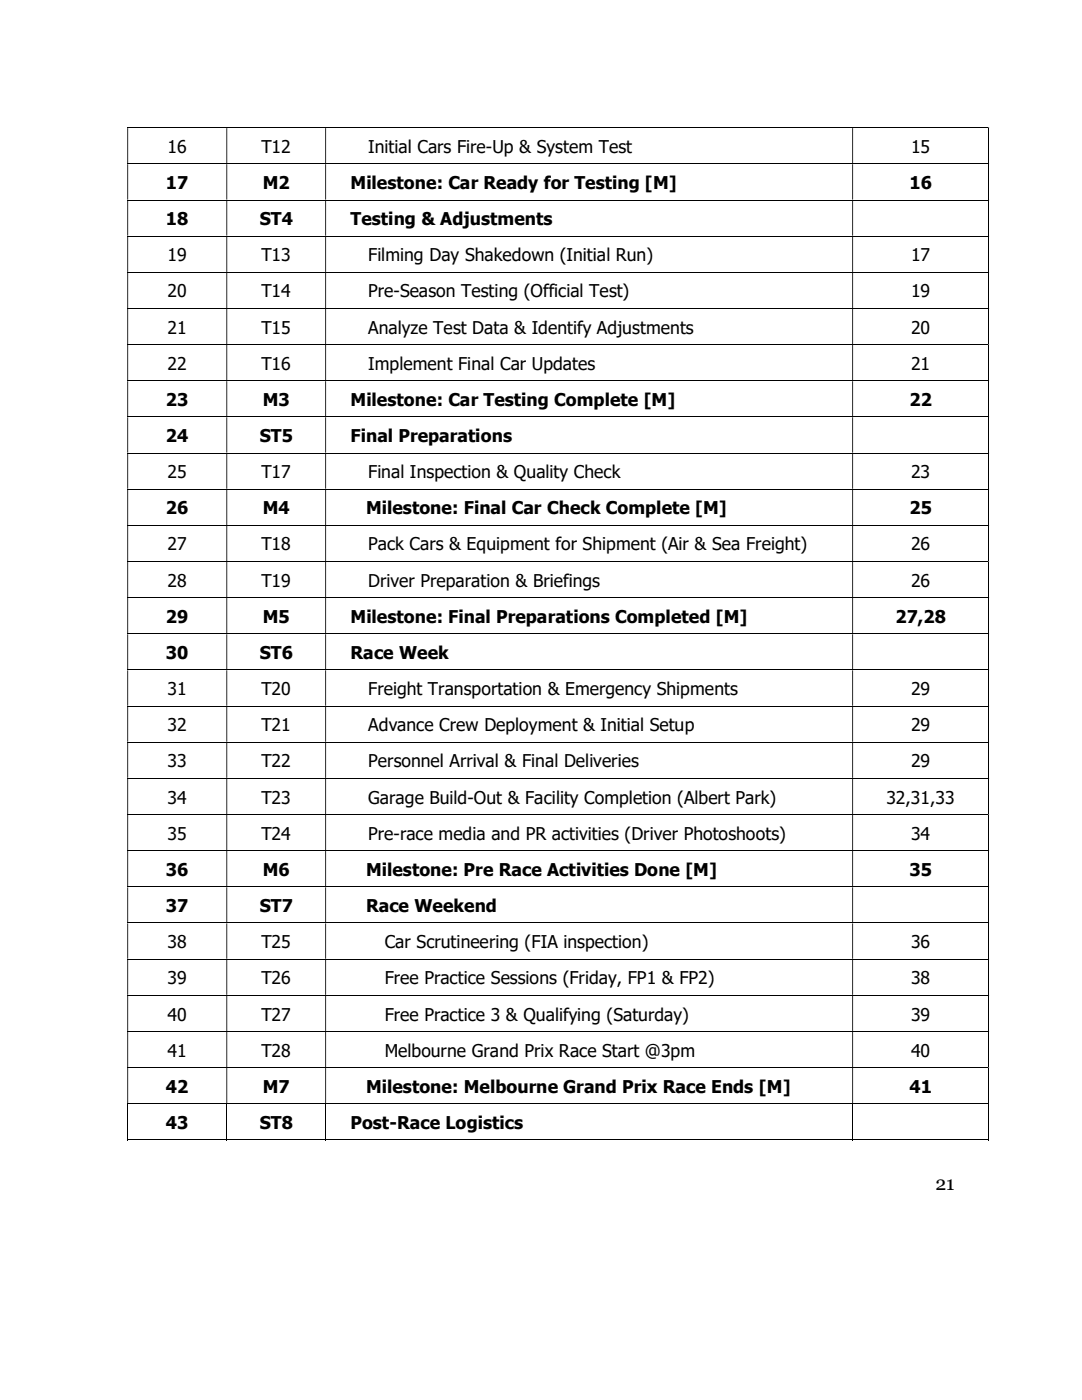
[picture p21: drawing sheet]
<svg xmlns="http://www.w3.org/2000/svg" width="216mm" height="279mm" viewBox="0 0 216 279" stroke-linecap="round" stroke-linejoin="round" font-family="sans-serif">
<defs><g id="words">
<text font-size="3.9" x="186.6" y="237.6">21</text>
<g font-size="3.5">
<text x="33.4" y="30.5">16</text>
<text x="52.2" y="30.5">T12</text>
<text x="73.5" y="30.5">Initial Cars Fire-Up &amp; System Test</text>
<text x="181.8" y="30.5">15</text>
<text x="33.1" y="37.7">17</text>
<text x="52.5" y="37.7">M2</text>
<text x="70" y="37.7">Milestone: Car Ready for Testing [M]</text>
<text x="181.5" y="37.7">16</text>
<text x="33.1" y="44.9">18</text>
<text x="51.8" y="44.9">ST4</text>
<text x="69.9" y="44.9">Testing &amp; Adjustments</text>
<text x="33.4" y="52.2">19</text>
<text x="52.2" y="52.2">T13</text>
<text x="73.5" y="52.2">Filming Day Shakedown (Initial Run)</text>
<text x="181.8" y="52.2">17</text>
<text x="33.4" y="59.4">20</text>
<text x="52.2" y="59.4">T14</text>
<text x="73.5" y="59.4">Pre-Season Testing (Official Test)</text>
<text x="181.8" y="59.4">19</text>
<text x="33.4" y="66.6">21</text>
<text x="52.2" y="66.6">T15</text>
<text x="73.5" y="66.6">Analyze Test Data &amp; Identify Adjustments</text>
<text x="181.8" y="66.6">20</text>
<text x="33.4" y="73.8">22</text>
<text x="52.2" y="73.8">T16</text>
<text x="73.5" y="73.8">Implement Final Car Updates</text>
<text x="181.8" y="73.8">21</text>
<text x="33.1" y="81">23</text>
<text x="52.5" y="81">M3</text>
<text x="70" y="81">Milestone: Car Testing Complete [M]</text>
<text x="181.5" y="81">22</text>
<text x="33.1" y="88.2">24</text>
<text x="51.8" y="88.2">ST5</text>
<text x="70" y="88.2">Final Preparations</text>
<text x="33.4" y="95.4">25</text>
<text x="52.2" y="95.4">T17</text>
<text x="73.5" y="95.4">Final Inspection &amp; Quality Check</text>
<text x="181.8" y="95.4">23</text>
<text x="33.1" y="102.7">26</text>
<text x="52.5" y="102.7">M4</text>
<text x="73.1" y="102.7">Milestone: Final Car Check Complete [M]</text>
<text x="181.5" y="102.7">25</text>
<text x="33.4" y="109.9">27</text>
<text x="52.2" y="109.9">T18</text>
<text x="73.5" y="109.9">Pack Cars &amp; Equipment for Shipment (Air &amp; Sea Freight)</text>
<text x="181.8" y="109.9">26</text>
<text x="33.4" y="117.1">28</text>
<text x="52.2" y="117.1">T19</text>
<text x="73.5" y="117.1">Driver Preparation &amp; Briefings</text>
<text x="181.8" y="117.1">26</text>
<text x="33.1" y="124.3">29</text>
<text x="52.5" y="124.3">M5</text>
<text x="70" y="124.3">Milestone: Final Preparations Completed [M]</text>
<text x="178.7" y="124.3">27,28</text>
<text x="33.1" y="131.5">30</text>
<text x="51.8" y="131.5">ST6</text>
<text x="70" y="131.5">Race Week</text>
<text x="33.4" y="138.7">31</text>
<text x="52.2" y="138.7">T20</text>
<text x="73.5" y="138.7">Freight Transportation &amp; Emergency Shipments</text>
<text x="181.8" y="138.7">29</text>
<text x="33.4" y="145.9">32</text>
<text x="52.2" y="145.9">T21</text>
<text x="73.5" y="145.9">Advance Crew Deployment &amp; Initial Setup</text>
<text x="181.8" y="145.9">29</text>
<text x="33.4" y="153.2">33</text>
<text x="52.2" y="153.2">T22</text>
<text x="73.5" y="153.2">Personnel Arrival &amp; Final Deliveries</text>
<text x="181.8" y="153.2">29</text>
<text x="33.4" y="160.4">34</text>
<text x="52.2" y="160.4">T23</text>
<text x="73.5" y="160.4">Garage Build-Out &amp; Facility Completion (Albert Park)</text>
<text x="176.9" y="160.4">32,31,33</text>
<text x="33.4" y="167.6">35</text>
<text x="52.2" y="167.6">T24</text>
<text x="73.5" y="167.6">Pre-race media and PR activities (Driver Photoshoots)</text>
<text x="181.8" y="167.6">34</text>
<text x="33.1" y="174.8">36</text>
<text x="52.5" y="174.8">M6</text>
<text x="73.1" y="174.8">Milestone: Pre Race Activities Done [M]</text>
<text x="181.5" y="174.8">35</text>
<text x="33.1" y="182">37</text>
<text x="51.8" y="182">ST7</text>
<text x="73.1" y="182">Race Weekend</text>
<text x="33.4" y="189.2">38</text>
<text x="52.2" y="189.2">T25</text>
<text x="76.8" y="189.2">Car Scrutineering (FIA inspection)</text>
<text x="181.8" y="189.2">36</text>
<text x="33.4" y="196.4">39</text>
<text x="52.2" y="196.4">T26</text>
<text x="76.8" y="196.4">Free Practice Sessions (Friday, FP1 &amp; FP2)</text>
<text x="181.8" y="196.4">38</text>
<text x="33.4" y="203.7">40</text>
<text x="52.2" y="203.7">T27</text>
<text x="76.8" y="203.7">Free Practice 3 &amp; Qualifying (Saturday)</text>
<text x="181.8" y="203.7">39</text>
<text x="33.4" y="210.9">41</text>
<text x="52.2" y="210.9">T28</text>
<text x="76.8" y="210.9">Melbourne Grand Prix Race Start @3pm</text>
<text x="181.8" y="210.9">40</text>
<text x="33.1" y="218.1">42</text>
<text x="52.5" y="218.1">M7</text>
<text x="73.1" y="218.1">Milestone: Melbourne Grand Prix Race Ends [M]</text>
<text x="181.5" y="218.1">41</text>
<text x="33.1" y="225.3">43</text>
<text x="51.8" y="225.3">ST8</text>
<text x="69.9" y="225.3">Post-Race Logistics</text>
</g>
</g></defs>
<path d="M25.4 25.5h171.8M197.3 25.6v7" fill="none" stroke="#000" stroke-width=".2"/>
<path d="M197.2 25.4h.2v.2h-.2zM25.4 25.6h.2v7h-.2zM45.2 25.6h.1v7h-.1zM64.9 25.6h.2v7h-.2zM170.1 25.6h.1v7h-.1z" fill-rule="evenodd" fill="#000"/>
<g fill="#fff">
<path d="M25.6 32.8h19.6v7h-19.6z"/>
<path d="M27.4 34.2h15.9v4.2h-15.9z"/>
<path d="M45.3 32.8h19.6v7h-19.6z"/>
<path d="M47.2 34.2h15.9v4.2h-15.9z"/>
<path d="M65.1 32.8h105v7h-105z"/>
<path d="M66.9 34.2h101.3v4.2h-101.3z"/>
<path d="M170.2 32.8h27v7h-27z"/>
<path d="M172 34.2h23.4v4.2h-23.4z"/>
</g>
<path d="M25.4 32.7h171.8M197.3 32.8v7" fill="none" stroke="#000" stroke-width=".2"/>
<path d="M197.2 32.6h.2v.2h-.2zM25.4 32.8h.2v7h-.2zM45.2 32.8h.1v7h-.1zM64.9 32.8h.2v7h-.2zM170.1 32.8h.1v7h-.1z" fill-rule="evenodd" fill="#000"/>
<g fill="#fff">
<path d="M25.6 40h19.6v7h-19.6z"/>
<path d="M27.4 41.4h15.9v4.2h-15.9z"/>
<path d="M45.3 40h19.6v7h-19.6z"/>
<path d="M47.2 41.4h15.9v4.2h-15.9z"/>
<path d="M65.1 40h105v7h-105z"/>
<path d="M66.9 41.4h101.3v4.2h-101.3z"/>
<path d="M170.2 40h27v7h-27z"/>
<path d="M172 41.4h23.4v4.2h-23.4z"/>
</g>
<path d="M25.4 39.9h171.8M197.3 40v7" fill="none" stroke="#000" stroke-width=".2"/>
<path d="M197.2 39.8h.2v.2h-.2zM25.4 40h.2v7h-.2zM45.2 40h.1v7h-.1zM64.9 40h.2v7h-.2zM170.1 40h.1v7h-.1z" fill-rule="evenodd" fill="#000"/>
<g fill="#fff">
<path d="M25.6 47.2h19.6v7.1h-19.6z"/>
<path d="M27.4 48.6h15.9v4.3h-15.9z"/>
<path d="M45.3 47.2h19.6v7.1h-19.6z"/>
<path d="M47.2 48.6h15.9v4.3h-15.9z"/>
<path d="M65.1 47.2h105v7.1h-105z"/>
<path d="M66.9 48.6h101.3v4.3h-101.3z"/>
<path d="M170.2 47.2h27v7.1h-27z"/>
<path d="M172 48.6h23.4v4.3h-23.4z"/>
</g>
<path d="M25.4 47.1h171.8M197.3 47.2v7.1" fill="none" stroke="#000" stroke-width=".2"/>
<path d="M197.2 47h.2v.2h-.2zM25.4 47.2h.2v7.1h-.2zM45.2 47.2h.1v7.1h-.1zM64.9 47.2h.2v7.1h-.2zM170.1 47.2h.1v7.1h-.1z" fill-rule="evenodd" fill="#000"/>
<g fill="#fff">
<path d="M25.6 54.4h19.6v7.1h-19.6z"/>
<path d="M27.4 55.8h15.9v4.3h-15.9z"/>
<path d="M45.3 54.4h19.6v7.1h-19.6z"/>
<path d="M47.2 55.8h15.9v4.3h-15.9z"/>
<path d="M65.1 54.4h105v7.1h-105z"/>
<path d="M66.9 55.8h101.3v4.3h-101.3z"/>
<path d="M170.2 54.4h27v7.1h-27z"/>
<path d="M172 55.8h23.4v4.3h-23.4z"/>
</g>
<path d="M25.4 54.4h171.8M197.3 54.4v7.1" fill="none" stroke="#000" stroke-width=".2"/>
<path d="M197.2 54.3h.2v.1h-.2zM25.4 54.4h.2v7.1h-.2zM45.2 54.4h.1v7.1h-.1zM64.9 54.4h.2v7.1h-.2zM170.1 54.4h.1v7.1h-.1z" fill-rule="evenodd" fill="#000"/>
<g fill="#fff">
<path d="M25.6 61.6h19.6v7.1h-19.6z"/>
<path d="M27.4 63h15.9v4.3h-15.9z"/>
<path d="M45.3 61.6h19.6v7.1h-19.6z"/>
<path d="M47.2 63h15.9v4.3h-15.9z"/>
<path d="M65.1 61.6h105v7.1h-105z"/>
<path d="M66.9 63h101.3v4.3h-101.3z"/>
<path d="M170.2 61.6h27v7.1h-27z"/>
<path d="M172 63h23.4v4.3h-23.4z"/>
</g>
<path d="M25.4 61.6h171.8M197.3 61.6v7.1" fill="none" stroke="#000" stroke-width=".2"/>
<path d="M197.2 61.5h.2v.1h-.2zM25.4 61.6h.2v7.1h-.2zM45.2 61.6h.1v7.1h-.1zM64.9 61.6h.2v7.1h-.2zM170.1 61.6h.1v7.1h-.1z" fill-rule="evenodd" fill="#000"/>
<g fill="#fff">
<path d="M25.6 68.9h19.6v7h-19.6z"/>
<path d="M27.4 70.2h15.9v4.3h-15.9z"/>
<path d="M45.3 68.9h19.6v7h-19.6z"/>
<path d="M47.2 70.2h15.9v4.3h-15.9z"/>
<path d="M65.1 68.9h105v7h-105z"/>
<path d="M66.9 70.2h101.3v4.3h-101.3z"/>
<path d="M170.2 68.9h27v7h-27z"/>
<path d="M172 70.2h23.4v4.3h-23.4z"/>
</g>
<path d="M25.4 68.7h171.8M197.3 68.8v7.1" fill="none" stroke="#000" stroke-width=".2"/>
<path d="M197.2 68.7h.2v.1h-.2zM25.4 68.8h.2v7.1h-.2zM45.2 68.8h.1v7.1h-.1zM64.9 68.8h.2v7.1h-.2zM170.1 68.8h.1v7.1h-.1z" fill-rule="evenodd" fill="#000"/>
<g fill="#fff">
<path d="M25.6 76.1h19.6v7h-19.6z"/>
<path d="M27.4 77.5h15.9v4.2h-15.9z"/>
<path d="M45.3 76.1h19.6v7h-19.6z"/>
<path d="M47.2 77.5h15.9v4.2h-15.9z"/>
<path d="M65.1 76.1h105v7h-105z"/>
<path d="M66.9 77.5h101.3v4.2h-101.3z"/>
<path d="M170.2 76.1h27v7h-27z"/>
<path d="M172 77.5h23.4v4.2h-23.4z"/>
</g>
<path d="M25.4 76h171.8M197.3 76.1v7" fill="none" stroke="#000" stroke-width=".2"/>
<path d="M197.2 75.9h.2v.2h-.2zM25.4 76.1h.2v7h-.2zM45.2 76.1h.1v7h-.1zM64.9 76.1h.2v7h-.2zM170.1 76.1h.1v7h-.1z" fill-rule="evenodd" fill="#000"/>
<g fill="#fff">
<path d="M25.6 83.3h19.6v7h-19.6z"/>
<path d="M27.4 84.7h15.9v4.2h-15.9z"/>
<path d="M45.3 83.3h19.6v7h-19.6z"/>
<path d="M47.2 84.7h15.9v4.2h-15.9z"/>
<path d="M65.1 83.3h105v7h-105z"/>
<path d="M66.9 84.7h101.3v4.2h-101.3z"/>
<path d="M170.2 83.3h27v7h-27z"/>
<path d="M172 84.7h23.4v4.2h-23.4z"/>
</g>
<path d="M25.4 83.2h171.8M197.3 83.3v7" fill="none" stroke="#000" stroke-width=".2"/>
<path d="M197.2 83.1h.2v.2h-.2zM25.4 83.3h.2v7h-.2zM45.2 83.3h.1v7h-.1zM64.9 83.3h.2v7h-.2zM170.1 83.3h.1v7h-.1z" fill-rule="evenodd" fill="#000"/>
<g fill="#fff">
<path d="M25.6 90.5h19.6v7h-19.6z"/>
<path d="M27.4 91.9h15.9v4.2h-15.9z"/>
<path d="M45.3 90.5h19.6v7h-19.6z"/>
<path d="M47.2 91.9h15.9v4.2h-15.9z"/>
<path d="M65.1 90.5h105v7h-105z"/>
<path d="M66.9 91.9h101.3v4.2h-101.3z"/>
<path d="M170.2 90.5h27v7h-27z"/>
<path d="M172 91.9h23.4v4.2h-23.4z"/>
</g>
<path d="M25.4 90.4h171.8M197.3 90.5v7" fill="none" stroke="#000" stroke-width=".2"/>
<path d="M197.2 90.3h.2v.2h-.2zM25.4 90.5h.2v7h-.2zM45.2 90.5h.1v7h-.1zM64.9 90.5h.2v7h-.2zM170.1 90.5h.1v7h-.1z" fill-rule="evenodd" fill="#000"/>
<g fill="#fff">
<path d="M25.6 97.7h19.6v7.1h-19.6z"/>
<path d="M27.4 99.1h15.9v4.3h-15.9z"/>
<path d="M45.3 97.7h19.6v7.1h-19.6z"/>
<path d="M47.2 99.1h15.9v4.3h-15.9z"/>
<path d="M65.1 97.7h105v7.1h-105z"/>
<path d="M66.9 99.1h101.3v4.3h-101.3z"/>
<path d="M170.2 97.7h27v7.1h-27z"/>
<path d="M172 99.1h23.4v4.3h-23.4z"/>
</g>
<path d="M25.4 97.6h171.8M197.3 97.7v7.1" fill="none" stroke="#000" stroke-width=".2"/>
<path d="M197.2 97.5h.2v.2h-.2zM25.4 97.7h.2v7.1h-.2zM45.2 97.7h.1v7.1h-.1zM64.9 97.7h.2v7.1h-.2zM170.1 97.7h.1v7.1h-.1z" fill-rule="evenodd" fill="#000"/>
<g fill="#fff">
<path d="M25.6 104.9h19.6v7.1h-19.6z"/>
<path d="M27.4 106.3h15.9v4.3h-15.9z"/>
<path d="M45.3 104.9h19.6v7.1h-19.6z"/>
<path d="M47.2 106.3h15.9v4.3h-15.9z"/>
<path d="M65.1 104.9h105v7.1h-105z"/>
<path d="M66.9 106.3h101.3v4.3h-101.3z"/>
<path d="M170.2 104.9h27v7.1h-27z"/>
<path d="M172 106.3h23.4v4.3h-23.4z"/>
</g>
<path d="M25.4 104.9h171.8M197.3 104.9v7.1" fill="none" stroke="#000" stroke-width=".2"/>
<path d="M197.2 104.8h.2v.1h-.2zM25.4 104.9h.2v7.1h-.2zM45.2 104.9h.1v7.1h-.1zM64.9 104.9h.2v7.1h-.2zM170.1 104.9h.1v7.1h-.1z" fill-rule="evenodd" fill="#000"/>
<g fill="#fff">
<path d="M25.6 112.1h19.6v7.1h-19.6z"/>
<path d="M27.4 113.5h15.9v4.3h-15.9z"/>
<path d="M45.3 112.1h19.6v7.1h-19.6z"/>
<path d="M47.2 113.5h15.9v4.3h-15.9z"/>
<path d="M65.1 112.1h105v7.1h-105z"/>
<path d="M66.9 113.5h101.3v4.3h-101.3z"/>
<path d="M170.2 112.1h27v7.1h-27z"/>
<path d="M172 113.5h23.4v4.3h-23.4z"/>
</g>
<path d="M25.4 112.1h171.8M197.3 112.1v7.1" fill="none" stroke="#000" stroke-width=".2"/>
<path d="M197.2 112h.2v.1h-.2zM25.4 112.1h.2v7.1h-.2zM45.2 112.1h.1v7.1h-.1zM64.9 112.1h.2v7.1h-.2zM170.1 112.1h.1v7.1h-.1z" fill-rule="evenodd" fill="#000"/>
<g fill="#fff">
<path d="M25.6 119.4h19.6v7h-19.6z"/>
<path d="M27.4 120.7h15.9v4.3h-15.9z"/>
<path d="M45.3 119.4h19.6v7h-19.6z"/>
<path d="M47.2 120.7h15.9v4.3h-15.9z"/>
<path d="M65.1 119.4h105v7h-105z"/>
<path d="M66.9 120.7h101.3v4.3h-101.3z"/>
<path d="M170.2 119.4h27v7h-27z"/>
<path d="M172 120.7h23.4v4.3h-23.4z"/>
</g>
<path d="M25.4 119.3h171.8M197.3 119.3v7.1" fill="none" stroke="#000" stroke-width=".2"/>
<path d="M197.2 119.2h.2v.1h-.2zM25.4 119.3h.2v7.1h-.2zM45.2 119.3h.1v7.1h-.1zM64.9 119.3h.2v7.1h-.2zM170.1 119.3h.1v7.1h-.1z" fill-rule="evenodd" fill="#000"/>
<g fill="#fff">
<path d="M25.6 126.6h19.6v7h-19.6z"/>
<path d="M27.4 128h15.9v4.2h-15.9z"/>
<path d="M45.3 126.6h19.6v7h-19.6z"/>
<path d="M47.2 128h15.9v4.2h-15.9z"/>
<path d="M65.1 126.6h105v7h-105z"/>
<path d="M66.9 128h101.3v4.2h-101.3z"/>
<path d="M170.2 126.6h27v7h-27z"/>
<path d="M172 128h23.4v4.2h-23.4z"/>
</g>
<path d="M25.4 126.5h171.8M197.3 126.6v7" fill="none" stroke="#000" stroke-width=".2"/>
<path d="M197.2 126.4h.2v.2h-.2zM25.4 126.6h.2v7h-.2zM45.2 126.6h.1v7h-.1zM64.9 126.6h.2v7h-.2zM170.1 126.6h.1v7h-.1z" fill-rule="evenodd" fill="#000"/>
<g fill="#fff">
<path d="M25.6 133.8h19.6v7h-19.6z"/>
<path d="M27.4 135.2h15.9v4.2h-15.9z"/>
<path d="M45.3 133.8h19.6v7h-19.6z"/>
<path d="M47.2 135.2h15.9v4.2h-15.9z"/>
<path d="M65.1 133.8h105v7h-105z"/>
<path d="M66.9 135.2h101.3v4.2h-101.3z"/>
<path d="M170.2 133.8h27v7h-27z"/>
<path d="M172 135.2h23.4v4.2h-23.4z"/>
</g>
<path d="M25.4 133.7h171.8M197.3 133.8v7" fill="none" stroke="#000" stroke-width=".2"/>
<path d="M197.2 133.6h.2v.2h-.2zM25.4 133.8h.2v7h-.2zM45.2 133.8h.1v7h-.1zM64.9 133.8h.2v7h-.2zM170.1 133.8h.1v7h-.1z" fill-rule="evenodd" fill="#000"/>
<g fill="#fff">
<path d="M25.6 141h19.6v7h-19.6z"/>
<path d="M27.4 142.4h15.9v4.2h-15.9z"/>
<path d="M45.3 141h19.6v7h-19.6z"/>
<path d="M47.2 142.4h15.9v4.2h-15.9z"/>
<path d="M65.1 141h105v7h-105z"/>
<path d="M66.9 142.4h101.3v4.2h-101.3z"/>
<path d="M170.2 141h27v7h-27z"/>
<path d="M172 142.4h23.4v4.2h-23.4z"/>
</g>
<path d="M25.4 140.9h171.8M197.3 141v7" fill="none" stroke="#000" stroke-width=".2"/>
<path d="M197.2 140.8h.2v.2h-.2zM25.4 141h.2v7h-.2zM45.2 141h.1v7h-.1zM64.9 141h.2v7h-.2zM170.1 141h.1v7h-.1z" fill-rule="evenodd" fill="#000"/>
<g fill="#fff">
<path d="M25.6 148.2h19.6v7h-19.6z"/>
<path d="M27.4 149.6h15.9v4.3h-15.9z"/>
<path d="M45.3 148.2h19.6v7h-19.6z"/>
<path d="M47.2 149.6h15.9v4.3h-15.9z"/>
<path d="M65.1 148.2h105v7h-105z"/>
<path d="M66.9 149.6h101.3v4.3h-101.3z"/>
<path d="M170.2 148.2h27v7h-27z"/>
<path d="M172 149.6h23.4v4.3h-23.4z"/>
</g>
<path d="M25.4 148.1h171.8M197.3 148.2v7" fill="none" stroke="#000" stroke-width=".2"/>
<path d="M197.2 148h.2v.2h-.2zM25.4 148.2h.2v7h-.2zM45.2 148.2h.1v7h-.1zM64.9 148.2h.2v7h-.2zM170.1 148.2h.1v7h-.1z" fill-rule="evenodd" fill="#000"/>
<g fill="#fff">
<path d="M25.6 155.4h19.6v7.1h-19.6z"/>
<path d="M27.4 156.8h15.9v4.3h-15.9z"/>
<path d="M45.3 155.4h19.6v7.1h-19.6z"/>
<path d="M47.2 156.8h15.9v4.3h-15.9z"/>
<path d="M65.1 155.4h105v7.1h-105z"/>
<path d="M66.9 156.8h101.3v4.3h-101.3z"/>
<path d="M170.2 155.4h27v7.1h-27z"/>
<path d="M172 156.8h23.4v4.3h-23.4z"/>
</g>
<path d="M25.4 155.3h171.8M197.3 155.4v7.1" fill="none" stroke="#000" stroke-width=".2"/>
<path d="M197.2 155.2h.2v.2h-.2zM25.4 155.4h.2v7.1h-.2zM45.2 155.4h.1v7.1h-.1zM64.9 155.4h.2v7.1h-.2zM170.1 155.4h.1v7.1h-.1z" fill-rule="evenodd" fill="#000"/>
<g fill="#fff">
<path d="M25.6 162.6h19.6v7.1h-19.6z"/>
<path d="M27.4 164h15.9v4.3h-15.9z"/>
<path d="M45.3 162.6h19.6v7.1h-19.6z"/>
<path d="M47.2 164h15.9v4.3h-15.9z"/>
<path d="M65.1 162.6h105v7.1h-105z"/>
<path d="M66.9 164h101.3v4.3h-101.3z"/>
<path d="M170.2 162.6h27v7.1h-27z"/>
<path d="M172 164h23.4v4.3h-23.4z"/>
</g>
<path d="M25.4 162.6h171.8M197.3 162.6v7.1" fill="none" stroke="#000" stroke-width=".2"/>
<path d="M197.2 162.5h.2v.1h-.2zM25.4 162.6h.2v7.1h-.2zM45.2 162.6h.1v7.1h-.1zM64.9 162.6h.2v7.1h-.2zM170.1 162.6h.1v7.1h-.1z" fill-rule="evenodd" fill="#000"/>
<g fill="#fff">
<path d="M25.6 169.8h19.6v7.1h-19.6z"/>
<path d="M27.4 171.2h15.9v4.3h-15.9z"/>
<path d="M45.3 169.8h19.6v7.1h-19.6z"/>
<path d="M47.2 171.2h15.9v4.3h-15.9z"/>
<path d="M65.1 169.8h105v7.1h-105z"/>
<path d="M66.9 171.2h101.3v4.3h-101.3z"/>
<path d="M170.2 169.8h27v7.1h-27z"/>
<path d="M172 171.2h23.4v4.3h-23.4z"/>
</g>
<path d="M25.4 169.8h171.8M197.3 169.8v7.1" fill="none" stroke="#000" stroke-width=".2"/>
<path d="M197.2 169.7h.2v.1h-.2zM25.4 169.8h.2v7.1h-.2zM45.2 169.8h.1v7.1h-.1zM64.9 169.8h.2v7.1h-.2zM170.1 169.8h.1v7.1h-.1z" fill-rule="evenodd" fill="#000"/>
<g fill="#fff">
<path d="M25.6 177.1h19.6v7h-19.6z"/>
<path d="M27.4 178.5h15.9v4.2h-15.9z"/>
<path d="M45.3 177.1h19.6v7h-19.6z"/>
<path d="M47.2 178.5h15.9v4.2h-15.9z"/>
<path d="M65.1 177.1h105v7h-105z"/>
<path d="M66.9 178.5h101.3v4.2h-101.3z"/>
<path d="M170.2 177.1h27v7h-27z"/>
<path d="M172 178.5h23.4v4.2h-23.4z"/>
</g>
<path d="M25.4 177h171.8M197.3 177.1v7" fill="none" stroke="#000" stroke-width=".2"/>
<path d="M197.2 176.9h.2v.2h-.2zM25.4 177.1h.2v7h-.2zM45.2 177.1h.1v7h-.1zM64.9 177.1h.2v7h-.2zM170.1 177.1h.1v7h-.1z" fill-rule="evenodd" fill="#000"/>
<g fill="#fff">
<path d="M25.6 184.3h19.6v7h-19.6z"/>
<path d="M27.4 185.7h15.9v4.2h-15.9z"/>
<path d="M45.3 184.3h19.6v7h-19.6z"/>
<path d="M47.2 185.7h15.9v4.2h-15.9z"/>
<path d="M65.1 184.3h105v7h-105z"/>
<path d="M66.9 185.7h101.3v4.2h-101.3z"/>
<path d="M170.2 184.3h27v7h-27z"/>
<path d="M172 185.7h23.4v4.2h-23.4z"/>
</g>
<path d="M25.4 184.2h171.8M197.3 184.3v7" fill="none" stroke="#000" stroke-width=".2"/>
<path d="M197.2 184.1h.2v.2h-.2zM25.4 184.3h.2v7h-.2zM45.2 184.3h.1v7h-.1zM64.9 184.3h.2v7h-.2zM170.1 184.3h.1v7h-.1z" fill-rule="evenodd" fill="#000"/>
<g fill="#fff">
<path d="M25.6 191.5h19.6v7h-19.6z"/>
<path d="M27.4 192.9h15.9v4.2h-15.9z"/>
<path d="M45.3 191.5h19.6v7h-19.6z"/>
<path d="M47.2 192.9h15.9v4.2h-15.9z"/>
<path d="M65.1 191.5h105v7h-105z"/>
<path d="M66.9 192.9h101.3v4.2h-101.3z"/>
<path d="M170.2 191.5h27v7h-27z"/>
<path d="M172 192.9h23.4v4.2h-23.4z"/>
</g>
<path d="M25.4 191.4h171.8M197.3 191.5v7" fill="none" stroke="#000" stroke-width=".2"/>
<path d="M197.2 191.3h.2v.2h-.2zM25.4 191.5h.2v7h-.2zM45.2 191.5h.1v7h-.1zM64.9 191.5h.2v7h-.2zM170.1 191.5h.1v7h-.1z" fill-rule="evenodd" fill="#000"/>
<g fill="#fff">
<path d="M25.6 198.7h19.6v7h-19.6z"/>
<path d="M27.4 200.1h15.9v4.3h-15.9z"/>
<path d="M45.3 198.7h19.6v7h-19.6z"/>
<path d="M47.2 200.1h15.9v4.3h-15.9z"/>
<path d="M65.1 198.7h105v7h-105z"/>
<path d="M66.9 200.1h101.3v4.3h-101.3z"/>
<path d="M170.2 198.7h27v7h-27z"/>
<path d="M172 200.1h23.4v4.3h-23.4z"/>
</g>
<path d="M25.4 198.6h171.8M197.3 198.7v7" fill="none" stroke="#000" stroke-width=".2"/>
<path d="M197.2 198.5h.2v.2h-.2zM25.4 198.7h.2v7h-.2zM45.2 198.7h.1v7h-.1zM64.9 198.7h.2v7h-.2zM170.1 198.7h.1v7h-.1z" fill-rule="evenodd" fill="#000"/>
<g fill="#fff">
<path d="M25.6 206h19.6v7h-19.6z"/>
<path d="M27.4 207.3h15.9v4.3h-15.9z"/>
<path d="M45.3 206h19.6v7h-19.6z"/>
<path d="M47.2 207.3h15.9v4.3h-15.9z"/>
<path d="M65.1 206h105v7h-105z"/>
<path d="M66.9 207.3h101.3v4.3h-101.3z"/>
<path d="M170.2 206h27v7h-27z"/>
<path d="M172 207.3h23.4v4.3h-23.4z"/>
</g>
<path d="M25.4 205.8h171.8M197.3 205.9v7.1" fill="none" stroke="#000" stroke-width=".2"/>
<path d="M197.2 205.7h.2v.2h-.2zM25.4 205.9h.2v7.1h-.2zM45.2 205.9h.1v7.1h-.1zM64.9 205.9h.2v7.1h-.2zM170.1 205.9h.1v7.1h-.1z" fill-rule="evenodd" fill="#000"/>
<g fill="#fff">
<path d="M25.6 213.1h19.6v7.1h-19.6z"/>
<path d="M27.4 214.5h15.9v4.3h-15.9z"/>
<path d="M45.3 213.1h19.6v7.1h-19.6z"/>
<path d="M47.2 214.5h15.9v4.3h-15.9z"/>
<path d="M65.1 213.1h105v7.1h-105z"/>
<path d="M66.9 214.5h101.3v4.3h-101.3z"/>
<path d="M170.2 213.1h27v7.1h-27z"/>
<path d="M172 214.5h23.4v4.3h-23.4z"/>
</g>
<path d="M25.4 213.1h171.8M197.3 213.1v7.1" fill="none" stroke="#000" stroke-width=".2"/>
<path d="M197.2 213h.2v.1h-.2zM25.4 213.1h.2v7.1h-.2zM45.2 213.1h.1v7.1h-.1zM64.9 213.1h.2v7.1h-.2zM170.1 213.1h.1v7.1h-.1z" fill-rule="evenodd" fill="#000"/>
<g fill="#fff">
<path d="M25.6 220.3h19.6v7.1h-19.6z"/>
<path d="M27.4 221.7h15.9v4.3h-15.9z"/>
<path d="M45.3 220.3h19.6v7.1h-19.6z"/>
<path d="M47.2 221.7h15.9v4.3h-15.9z"/>
<path d="M65.1 220.3h105v7.1h-105z"/>
<path d="M66.9 221.7h101.3v4.3h-101.3z"/>
<path d="M170.2 220.3h27v7.1h-27z"/>
<path d="M172 221.7h23.4v4.3h-23.4z"/>
</g>
<path d="M25.4 220.3h171.8M25.4 227.5h19.8M25.5 220.3v7.3M45.3 220.3v7.3M45.3 227.5h19.6M65 220.3v7.3M65.1 227.5h105M170.1 220.3v7.3M170.2 227.5h27M197.3 220.3v7.3" fill="none" stroke="#000" stroke-width=".2"/>
<path d="M197.2 220.2h.2v.1h-.2zM197.2 227.4h.2v.2h-.2z" fill="#000"/>
<use href="#words"/>
</svg>
